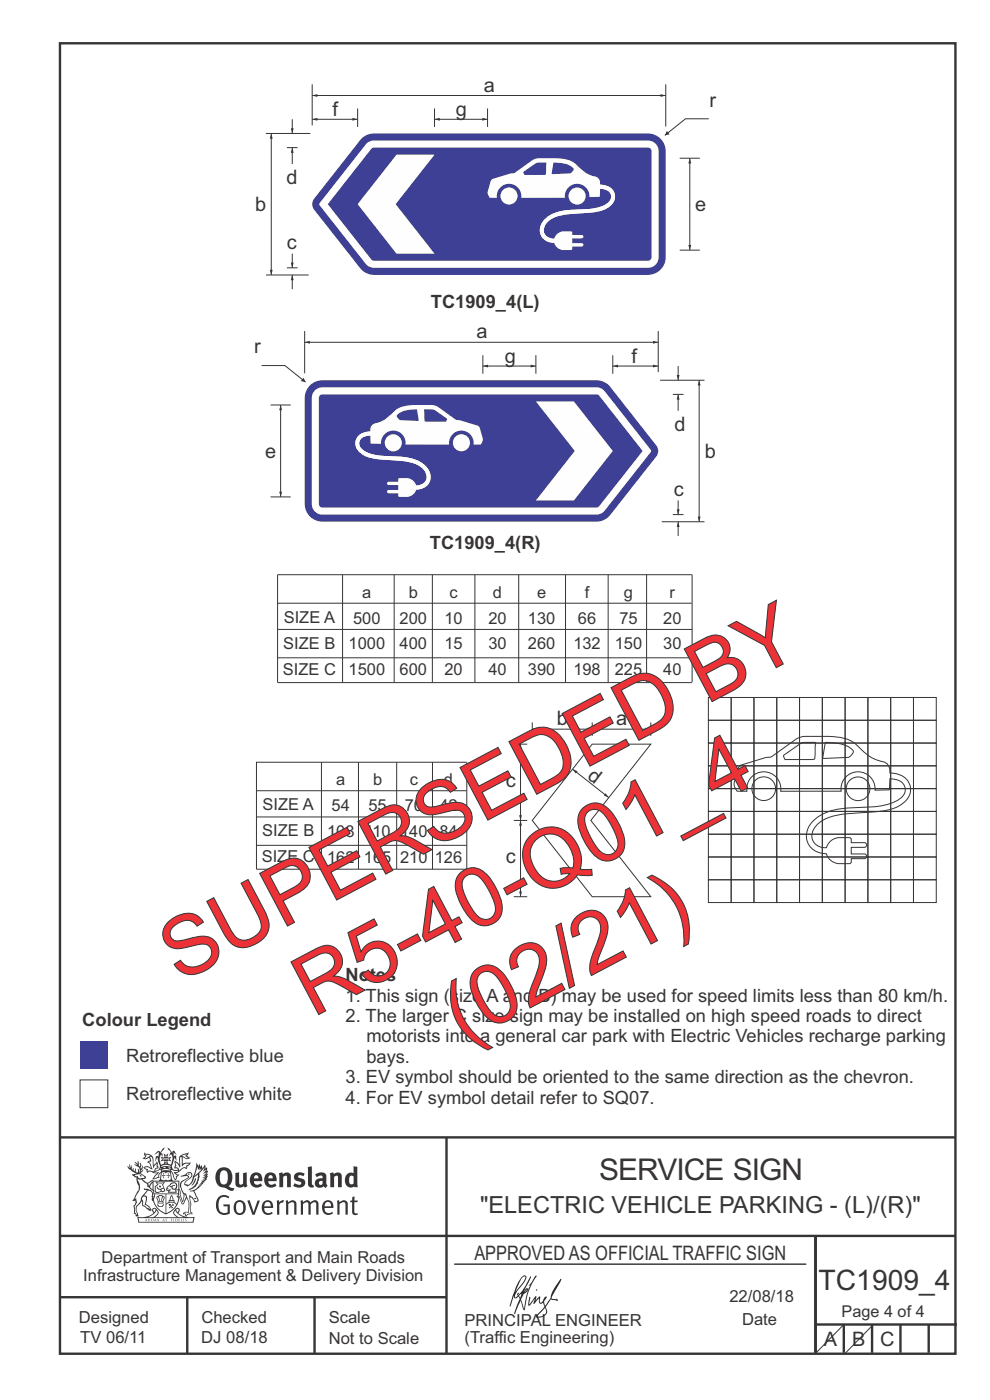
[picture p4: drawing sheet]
<svg xmlns="http://www.w3.org/2000/svg" width="210mm" height="297mm" viewBox="0 0 210 297" stroke-linecap="round" stroke-linejoin="round" font-family="sans-serif">
<defs><g id="words">
<g font-size="17.6" fill="#ed3237">
<text x="38.1" y="208.5" transform="rotate(-28 38.1 208.5)">SUPERSEDED BY</text>
<text x="66.4" y="215.9" transform="rotate(-28 66.4 215.9)">R5-40-Q01_4</text>
<text x="98.1" y="221.4" transform="rotate(-28 98.1 221.4)">(02/21)</text>
</g>
<text font-size="6.3" fill="#373435" x="127.1" y="250.2">SERVICE SIGN</text>
<text font-size="6" fill="#373435" x="173.6" y="273.7">TC1909_4</text>
<text font-size="5" fill="#373435" x="101.8" y="257.4">&quot;ELECTRIC VEHICLE PARKING - (L)/(R)&quot;</text>
<g font-size="4.2" fill="#373435">
<text x="102.6" y="19.4">a</text>
<text x="150.5" y="22.6">r</text>
<text x="70.5" y="24.6">f</text>
<text x="96.7" y="24.6">g</text>
<text x="60.7" y="39.1">d</text>
<text x="54.1" y="44.8">b</text>
<text x="147.4" y="44.8">e</text>
<text x="60.9" y="52.9">c</text>
<text x="101" y="71.8">a</text>
<text x="53.9" y="75">r</text>
<text x="107.1" y="77">g</text>
<text x="134" y="77">f</text>
<text x="143.1" y="91.4">d</text>
<text x="56.2" y="97.2">e</text>
<text x="149.5" y="97.2">b</text>
<text x="142.9" y="105.2">c</text>
<text x="118.1" y="153.8">b</text>
<text x="130.7" y="153.8">a</text>
<text x="107.3" y="167">c</text>
<text x="124.4" y="164.9" transform="rotate(37 124.4 164.9)">d</text>
<text x="107.3" y="183.1">c</text>
<text x="100.6" y="267.2">APPROVED AS OFFICIAL TRAFFIC SIGN</text>
<text x="174.7" y="285.6">A</text>
<text x="180.8" y="285.6">B</text>
<text x="186.7" y="285.6">C</text>
</g>
<g font-size="3.9" fill="#373435">
<text x="91.4" y="65.3">TC1909_4(L)</text>
<text x="91.2" y="116.5">TC1909_4(R)</text>
<text x="73.3" y="208.1">Notes</text>
<text x="73.3" y="212.5">1. This sign (size A and B) may be used for speed limits less than 80 km/h.</text>
<text x="17.5" y="217.6">Colour Legend</text>
<text x="73.3" y="216.8">2. The larger C size sign may be installed on high speed roads to direct</text>
<text x="77.7" y="221.1">motorists into a general car park with Electric Vehicles recharge parking</text>
<text x="26.8" y="225.3">Retroreflective blue</text>
<text x="77.7" y="225.5">bays.</text>
<text x="26.8" y="233.4">Retroreflective white</text>
<text x="73.3" y="229.8">3. EV symbol should be oriented to the same direction as the chevron.</text>
<text x="73.3" y="234.2">4. For EV symbol detail refer to SQ07.</text>
</g>
<g font-size="3.5" fill="#373435">
<text x="76.8" y="126.8">a</text>
<text x="86.7" y="126.8">b</text>
<text x="95.3" y="126.8">c</text>
<text x="104.6" y="126.8">d</text>
<text x="113.9" y="126.8">e</text>
<text x="124" y="126.8">f</text>
<text x="132.4" y="126.8">g</text>
<text x="142.1" y="126.8">r</text>
<text x="60.1" y="137.6">SIZE B</text>
<text x="60.2" y="132.1">SIZE A</text>
<text x="73.9" y="137.8">1000</text>
<text x="74.9" y="132.3">500</text>
<text x="84.8" y="132.3">200</text>
<text x="84.8" y="137.8">400</text>
<text x="94.3" y="132.3">10</text>
<text x="94.3" y="137.8">15</text>
<text x="103.6" y="132.3">20</text>
<text x="103.6" y="137.8">30</text>
<text x="112" y="132.3">130</text>
<text x="112" y="137.8">260</text>
<text x="121.6" y="137.8">132</text>
<text x="122.6" y="132.3">66</text>
<text x="130.4" y="137.8">150</text>
<text x="131.4" y="132.3">75</text>
<text x="140.7" y="132.3">20</text>
<text x="140.7" y="137.8">30</text>
<text x="60" y="143.1">SIZE C</text>
<text x="73.9" y="143.3">1500</text>
<text x="84.8" y="143.3">600</text>
<text x="94.3" y="143.3">20</text>
<text x="103.6" y="143.3">40</text>
<text x="112" y="143.3">390</text>
<text x="121.6" y="143.3">198</text>
<text x="130.4" y="143.3">225</text>
<text x="140.7" y="143.3">40</text>
<text x="71.3" y="166.6">a</text>
<text x="79.1" y="166.6">b</text>
<text x="86.9" y="166.6">c</text>
<text x="94.2" y="166.6">d</text>
<text x="55.7" y="171.9">SIZE A</text>
<text x="70.3" y="172.1">54</text>
<text x="78.2" y="172.1">55</text>
<text x="85.9" y="172.1">70</text>
<text x="93.2" y="172.1">42</text>
<text x="55.6" y="177.4">SIZE B</text>
<text x="69.4" y="177.6">108</text>
<text x="77.3" y="177.6">110</text>
<text x="84.9" y="177.6">140</text>
<text x="93.2" y="177.6">84</text>
<text x="55.5" y="182.9">SIZE C</text>
<text x="69.4" y="183.1">162</text>
<text x="77.2" y="183.1">165</text>
<text x="84.9" y="183.1">210</text>
<text x="92.2" y="183.1">126</text>
<text x="21.6" y="267.9">Department of Transport and Main Roads</text>
<text x="17.7" y="271.8">Infrastructure Management &amp; Delivery Division</text>
<text x="16.7" y="280.6">Designed</text>
<text x="42.7" y="280.6">Checked</text>
<text x="69.7" y="280.6">Scale</text>
<text x="98.5" y="281.3">PRINCIPAL ENGINEER</text>
<text x="154.7" y="276.2">22/08/18</text>
<text x="157.4" y="281.2">Date</text>
<text x="17" y="284.8">TV 06/11</text>
<text x="42.7" y="284.8">DJ 08/18</text>
<text x="69.7" y="285.2">Not to Scale</text>
<text x="98.5" y="284.8">(Traffic Engineering)</text>
</g>
<text font-size="3.4" fill="#373435" x="178.5" y="279.4">Page 4 of 4</text>
</g></defs>
<g fill="none" stroke="#373435" stroke-width=".51">
<path d="M12.7 9.2h190v278h-190zM12.7 241.3h190M94.7 241.4v45.8M12.7 275.2h82M12.7 262.2h190.1M39.7 275.2v12M66.7 275.2v12M173 262.1v24.9M173 281h30M179 281v6M185 281v6M191 281v6"/>
<path d="M197 281v6"/>
</g>
<path d="M96.4 268.2h74.6" fill="none" stroke="#373435" stroke-width=".21"/>
<g fill="#373435">
<path d="M47 248.4a2.55 2.55 0 0 0 0 2.7l.3 .2a.81 .81 0 0 0 1-1v-.5a1.04 1.04 0 0 0-1.1-1.5zM46.3 248.1a1.82 1.82 0 0 1 2.1-.2 1.82 1.82 0 0 1 .9 1.8 2.29 2.29 0 0 1-.8 2l.7 .3h.5l-.2 .6a2.87 2.87 0 0 1-2-.7 2.12 2.12 0 0 1-1.7-3.1z" fill-rule="evenodd"/>
<path d="M49.9 248.9l.8-.2v2a.46 .46 0 0 0 .3 .6 .46 .46 0 0 0 .6-.3v-2.1l.7-.2v2.4l.2 .5-.5 .3-.3-.3a1.02 1.02 0 0 1-1.2 .3 1.02 1.02 0 0 1-.6-1.1z" fill-rule="evenodd"/>
<path d="M54 249.5l-.1 .5h.9a.49 .49 0 0 0-.2-.6 .49 .49 0 0 0-.6 .1zM53.4 249.1a1.34 1.34 0 0 1 1.6-.2 1.34 1.34 0 0 1 .6 1.5v.2h-1.7a.77 .77 0 0 0 .5 .8 .77 .77 0 0 0 .9-.4l.3 .5a1.59 1.59 0 0 1-2 .2 1.59 1.59 0 0 1-.5-2.1z" fill-rule="evenodd"/>
<path d="M57 249.5l-.1 .5h1a.49 .49 0 0 0-.2-.6 .49 .49 0 0 0-.7 .1zM56.4 249.1a1.34 1.34 0 0 1 1.6-.2 1.34 1.34 0 0 1 .7 1.5v.2h-1.8a.77 .77 0 0 0 .5 .8 .77 .77 0 0 0 .9-.4l.4 .5a1.59 1.59 0 0 1-2.1 .2 1.59 1.59 0 0 1-.5-2.1z" fill-rule="evenodd"/>
<path d="M59.2 248.9l.7-.2 .1 .4a.95 .95 0 0 1 1-.3 .95 .95 0 0 1 .7 .8v2.3h-.8v-2.3a.46 .46 0 0 0-.8 .1v2.2h-.8z" fill-rule="evenodd"/>
<path d="M62.6 249.1a1.75 1.75 0 0 1 2-.1l-.2 .5-.6-.2a.43 .43 0 0 0-.6 .3l.4 .3a1.04 1.04 0 0 1 1.2 1.1 1.04 1.04 0 0 1-1.4 1l-1.2-.4 .3-.6 1 .4 .4-.4a.88 .88 0 0 0-1-.5l-.4-.2-.1-.4z" fill-rule="evenodd"/>
<path d="M65.3 247.6l.8-.2 .1 3.8 .3 .2 .1 .4a.88 .88 0 0 1-1 0 .88 .88 0 0 1-.3-1z" fill-rule="evenodd"/>
<path d="M67.8 250.6a.43 .43 0 0 0-.1 .7 .43 .43 0 0 0 .7-.1v-.7zM66.8 249.1a1.7 1.7 0 0 1 2.4 .1v1.9l.3 .4-.4 .5-.5-.4a1.03 1.03 0 0 1-1.7-.1 1.03 1.03 0 0 1 .8-1.5h.7v-.4a.8 .8 0 0 0-1.2 .1z" fill-rule="evenodd"/>
<path d="M70 248.9l.7-.2 .1 .4a.95 .95 0 0 1 1-.3 .95 .95 0 0 1 .7 .8v2.3h-.8v-2.3a.46 .46 0 0 0-.8 .1v2.2h-.8z" fill-rule="evenodd"/>
<path d="M74.3 249.5a1.48 1.48 0 0 0 0 1.7h.5l.2-.1v-1.5l-.3-.2zM75 247.4l.8 .1 .1 4.4h-.7l-.1-.2a1.26 1.26 0 0 1-1.4 0 1.26 1.26 0 0 1-.5-1.3 1.29 1.29 0 0 1 .4-1.4 1.29 1.29 0 0 1 1.4-.1z" fill-rule="evenodd"/>
<path d="M46.4 253.9a1.72 1.72 0 0 1 2.3 0l-.3 .3a1.24 1.24 0 0 0-1.4-.2 1.24 1.24 0 0 0-.6 1.4 1.49 1.49 0 0 0 1.2 1.9l.7-.1v-1.3h-.8l-.1-.4h1.3v1.9a1.93 1.93 0 0 1-2.2 0 1.93 1.93 0 0 1-.7-2.2l.2-.8z" fill-rule="evenodd"/>
<path d="M50.4 255.1a1.65 1.65 0 0 0 .2 2.2 .99 .99 0 0 0 1-1.4 .78 .78 0 0 0-.4-.8 .78 .78 0 0 0-.8 0zM50 254.9a1.33 1.33 0 0 1 1.6-.1 1.33 1.33 0 0 1 .5 1.4 1.31 1.31 0 0 1-1.3 1.6 1.31 1.31 0 0 1-1.2-1.6v-.6z" fill-rule="evenodd"/>
<path d="M52.5 254.7l.4-.1 .9 2.6 .8-2.5h.5l-1.1 3h-.5z" fill-rule="evenodd"/>
<path d="M56.3 255.2l-.2 .7h1.3a.7 .7 0 0 0-.3-.8 .7 .7 0 0 0-.8 .1zM55.9 255a1.22 1.22 0 0 1 1.5-.2 1.22 1.22 0 0 1 .5 1.5h-1.8a.93 .93 0 0 0 .5 1 .93 .93 0 0 0 1.1-.2l.2 .3a1.43 1.43 0 0 1-1.8 .1 1.43 1.43 0 0 1-.6-1.7z" fill-rule="evenodd"/>
<path d="M58.7 254.7l.4-.1 .1 .5 .4-.4 .6-.1-.2 .5a.66 .66 0 0 0-.8 .7v1.9h-.4z" fill-rule="evenodd"/>
<path d="M60.6 254.7l.4-.1 .1 .5a.94 .94 0 0 1 1-.5 .94 .94 0 0 1 .8 .8v2.3h-.5l-.1-2.5a.81 .81 0 0 0-1.2 .3v2.2h-.4z" fill-rule="evenodd"/>
<path d="M63.7 254.7l.5-.1 .1 .5 .4-.3a.78 .78 0 0 1 1.1 .3 .9 .9 0 0 1 1-.5 .9 .9 0 0 1 .8 .8v2.3h-.5l-.1-2.5a.67 .67 0 0 0-1.1 .3v2.2h-.5v-2.4l-.4-.3-.7 .4v2.3h-.5z" fill-rule="evenodd"/>
<path d="M69 255.2l-.1 .7h1.3a.7 .7 0 0 0-.3-.8 .7 .7 0 0 0-.9 .1zM68.7 255a1.22 1.22 0 0 1 1.5-.2 1.22 1.22 0 0 1 .5 1.5h-1.8a.93 .93 0 0 0 .4 1 .93 .93 0 0 0 1.2-.2l.1 .3a1.44 1.44 0 0 1-1.7 .1 1.44 1.44 0 0 1-.6-1.7z" fill-rule="evenodd"/>
<path d="M71.4 254.7l.5-.1 .1 .5a.94 .94 0 0 1 1-.5 .94 .94 0 0 1 .8 .8v2.3h-.5l-.1-2.5a.81 .81 0 0 0-1.2 .3v2.2h-.4z" fill-rule="evenodd"/>
<path d="M74.7 253.9l.5-.1v.9h.7l-.1 .3h-.6v2.2l.1 .2h.5l.1 .3a.75 .75 0 0 1-1.2-.6v-2.1h-.4v-.3h.4z" fill-rule="evenodd"/>
<path d="M30.8 244.9l1.1 .3-.9 .5h-.4l.6-.5zM31.8 245.4h.2a2.44 2.44 0 0 1 .4 1.9l.1 .5 .7-1-.1 .6 .3 .3a.57 .57 0 0 0-.6 .7l-1-.1-.5 .2 .2-.5-.8-.3 .7-.1 .9 .5 .1-.1-.6-1.3-.2-.2h.5zM30.7 244.4l-.1 .5 .2 .4-.6 .4a1.04 1.04 0 0 0 1.4-.1l.2 .6-.3 .1-.2 .4a.94 .94 0 0 1 .8 1.1l-.2-.1a1.16 1.16 0 0 0-1.5-.1l.3 .4 .4 .2 .1 .5 .2 .1 .1-.2a.94 .94 0 0 1 1.1 .2l.8 .1-1.2 1.2a1.13 1.13 0 0 0 1.2-.2l.4-.1-.1-.4 .5-.8a.83 .83 0 0 0-.6 1.1l-.3-.1-.7 .4 1.1-1.4-.5 .1-.5-.1 1.3-.5-.1-.1-.9 .4v-.3l.2-.2 .3 .1 .1-.3-.2-.4v-.6l-.1-.4-.7 1v-.7a1.42 1.42 0 0 0-1.6-1.8z" fill-rule="evenodd"/>
<path d="M38.5 245.2l.5-.2 .7-.1-.6 .3 .8 .5h-.3zM38.3 245.5l.2-.1 .1 2a1.69 1.69 0 0 1 1.6-.6l-.8 .5 .1 .5a1.1 1.1 0 0 0-1.5 .6l-.1-.5-.2-.2h-.5l.3-.4-.3-.7a1.42 1.42 0 0 1 .8 1.1l.2-.1zM37.1 246.2l.1 1-.2 .3 .1 .4h.5l.1 .2a.96 .96 0 0 1-1.1-.1l-.1 .1a1.06 1.06 0 0 0 1.3 .2v.1a.72 .72 0 0 1-1 .2l.3 .5 .6 .2-.4 .2-.1 .6-.2-.3-.4-1.1-.4-.4 .4 .9a1.54 1.54 0 0 0 .7 1.2l.2-.3a.58 .58 0 0 1 .4-.8l.2-.1h-.3l-.5-.3 .9-.5a.93 .93 0 0 1 1.2-.5v.2l.2-.2 .1-.5a.99 .99 0 0 0 .7-.8l-1.3 .1-.3 .2-.1-1.4 .9 .4 .9-.3h-.4l-.5-.4 .4-.7-.6 .2a1.46 1.46 0 0 0-1.4 2.1v.4l-.2-.4z" fill-rule="evenodd"/>
<path d="M35.6 248.9l.2 .1-.1 .3 .4 .1h-.4v.6l-.1-.6h-.3l.3-.1z" fill-rule="evenodd"/>
<path d="M34.6 248.9l.2 .1v.3l.3 .1h-.3l-.1 .6v-.6h-.4l.4-.1z" fill-rule="evenodd"/>
<path d="M34.3 248.8a.57 .57 0 0 1 .9 .2 .57 .57 0 0 1 .9-.2l.2 1.4h-.2a.57 .57 0 0 1-.9 0 .69 .69 0 0 1-1.1 0zM34.2 248.1l-.3 2.1-.2 .4h3l-.2-.4-.3-2.1h-.2v.2l-.8-.1-.8 .1v-.2z" fill-rule="evenodd"/>
<path d="M34.2 252.4a.3 .3 0 0 0 .6 0 .3 .3 0 0 0-.6 0zM33.3 250.9l.3 .3-.3 .4a.79 .79 0 0 0 0 1.3l.8-.2-.1-.3a.55 .55 0 0 1-.7-.6l.1-.1 .2 .3 .3 .2 .8-.2-.4-.7 .4-.4-.7 .2zM33 250.7l1.1 .2 .9-.2-.4 .6 .4 1.2a.56 .56 0 0 1-.8 .3l-.2 .1a.73 .73 0 0 1-.9 .1 .73 .73 0 0 1-.3-1v-.4l.6-.4z" fill-rule="evenodd"/>
<path d="M35.6 251.8l.7-.4a.58 .58 0 0 1 1-.1 .58 .58 0 0 1-.4 .9l-.3-.3a.43 .43 0 0 1 .6-.4 .57 .57 0 0 0-.8 .2l-.2-.1-.3 .1 .4 .2a.55 .55 0 0 0 .9 .4v.5h-1.3l.3-.4-.1-.1-.6 .1 .2-.3-.2-.1zM35.4 251.8l-.1 .2a.39 .39 0 0 0 .2 .6h.3l-.2 .4h1.9l-.1-.8a.86 .86 0 0 0-.1-1.3 .86 .86 0 0 0-1.3 .4z" fill-rule="evenodd"/>
<path d="M36 254.8h.8v.2h-.8zM36.4 253.8l.2 .8h-.4zM36.4 253.5l-.3 .5-.1 .6h-.2v.4l-.7 .4 .2 .1a1.48 1.48 0 0 1 2.1 .2l.2-.1-.6-.5v-.5h-.2l-.1-.6z" fill-rule="evenodd"/>
<path d="M35.8 255.4l.4 .1 .1 .3 .3-.2-.2-.2a.38 .38 0 0 1 .5 .5l-.2-.2-.3 .2 .3 .2-.3 .3-.1-.4-.4 .4-.1-.2 .4-.3-.1-.1-.2 .1z" fill-rule="evenodd"/>
<path d="M34.5 254h.2v.2l-.2 .6h-.2zM33.6 255.3h.9v.2a.55 .55 0 0 1-.8 .4v-.2l-.2-.1zM33.4 254h.2l.2 .8h-.2zM33.6 255l.8-.1 .1 .2h-.8zM33.8 253.7h.5l-.2 1.1h-.1zM33.3 253.8l-.1 .3 .3 1.1a.48 .48 0 0 0-.1 .6 .48 .48 0 0 0 .5 .2h.5a.49 .49 0 0 0 .2-.8l.3-1.1-.1-.3a1.42 1.42 0 0 0-1.5 0z" fill-rule="evenodd"/>
<path d="M33.7 251.5l.4 .1 .1 .3h-.3z" fill-rule="evenodd"/>
<path d="M41.3 250.1l.3-.2-.2 .8-.6 .8h-.2l.5-.7z" fill-rule="evenodd"/>
<path d="M39.7 249l.3-.2 .5 .2a.88 .88 0 0 1-.6 1.1 1.22 1.22 0 0 0-.8 1.3l.5 .2a.72 .72 0 0 0 .9-.4l.5-.8 .2-.6 .8-.6v.2a2.85 2.85 0 0 1-2 2.9l.1 .1a2.13 2.13 0 0 0 1.9-1.5v-.3a2.01 2.01 0 0 0 .3-1.7l1.1-1.3-.4 1 .7-.5-.7 1 .8-.4-.8 .8 .7-.2-.9 .6 .8-.1-.8 .4h.7l-.8 .3 .3 .2h-.4l.2 .3h-.4l.2 .3h-.4l.1 .2h-.1a2.16 2.16 0 0 1-2 1.1l.1 .2 .4-.1a.76 .76 0 0 1 .7 .8l.5 1.2-.6 .2a1.45 1.45 0 0 0-1.1-1.3l.2 1.8-.1 1.8 .4 .3a1.07 1.07 0 0 0-1.2 .4v-.3l-.5-.2a.87 .87 0 0 1 1.1-.1v-.7a4.4 4.4 0 0 0-.6-3.1l-.1-.3h-.2a2.16 2.16 0 0 1-.7-2.2l.3-.4 1.2-.7a.55 .55 0 0 0-.4-.8zM37.8 252.4a.76 .76 0 0 1 .3 1.1l.6 1.6 .4-1.7 .2 .1a.61 .61 0 0 1-.1 .9l-.3 .8-.2 .1-.7-1.6-.3 .1a1.18 1.18 0 0 0 .1-1.4zM41.8 247.5l.2 .7 .3-.5v.6l.4-.5a1.9 1.9 0 0 1-1.2 1.4l-.3 .3zM38.2 249.6l1.4-.2 .2 .2v.3l-.5 .2a1.26 1.26 0 0 0-.9 1.9l.2 .7a1.84 1.84 0 0 1 .1 2.1l-.4-1.4a.96 .96 0 0 0-.4-1.2l-.4 .2a.78 .78 0 0 1 0 1.3l.1 .3h.4l.4 1.1a.38 .38 0 0 0 .2 .4 .38 .38 0 0 0 .4-.1l.6-1.2a2.94 2.94 0 0 1 .4 2.5l-.1 .4h-.8l-.3 .4v.2l.4-.1 .1 .4 .2 .1a1.02 1.02 0 0 1 1.3-.5v-.4l-.3-.1 .1-1.8-.3-1.3h.1a1.14 1.14 0 0 1 .8 1 .63 .63 0 0 0 .8-.2 .63 .63 0 0 0-.2-.9l-.6-1.2 .9-.6 .2-.4h.3l-.1-.2h.4l-.1-.3h.3l-.1-.3 .5-.1-.2-.2 .6-.4v-.2h-.2l.4-.5h-.3l.3-.5-.4 .1 .4-.5v-.3l-.3 .2 .2-.7-.1-.2-.4 .3v-.8l-.6 .8-.2-.8-.2 .5-.3-.7-.1 .6-.5-.8-.1 1.4-.6 1.8a1.81 1.81 0 0 1-1 1.5l-.6-.2a1.75 1.75 0 0 1 1.1-1.2 .75 .75 0 0 0 .1-1.3 .75 .75 0 0 0-1.2 .4z" fill-rule="evenodd"/>
<path d="M41.2 254.1h.3l.2 .2-.4 .1z" fill-rule="evenodd"/>
<path d="M29.4 258.4h11.6l-.1 .8h-11.4zM31.3 258.2l.5-.1a2.48 2.48 0 0 0 1.4-1.3l.3 .5-.5 .6-.5 .3zM32.5 256.6l.3-.2 .2 .1-.3 .7zM37.2 256.8a2.65 2.65 0 0 0 1.8 1.4h-1.1l-.5-.3-.5-.6zM37.4 256.5l.2-.1 .3 .2-.3 .6zM29.2 258.2l.1 1.2h11.8l.2-1.1-.2-.1a4.1 4.1 0 0 1-3.3-.9l.3-.4-.1-.6a1.06 1.06 0 0 0-1.3 1l.2 .4 .6 .5h-4.7l.3-.1a.84 .84 0 0 0 .6-.8 .84 .84 0 0 0-.5-.8l-.3-.2h-.5l-.1 .6 .3 .4a4.2 4.2 0 0 1-3.4 .9z" fill-rule="evenodd"/>
<path d="M31 258.7l.1 .2h-.2zM31 258.5l-.3 .6 .4-.2 .2 .2z" fill-rule="evenodd"/>
<path d="M31.3 258.6h.3v.4a.25 .25 0 0 0 .2-.1 .25 .25 0 0 0-.1-.3h.1a.29 .29 0 0 1 0 .4 .29 .29 0 0 1-.4 0 .29 .29 0 0 1 0-.4z" fill-rule="evenodd"/>
<path d="M32.2 258.6a.22 .22 0 0 1 .3 .2 .22 .22 0 0 1-.3 .2zM32 258.6l.1 .4a.33 .33 0 0 0 .4 0 .33 .33 0 0 0 0-.4 .33 .33 0 0 0-.5 0z" fill-rule="evenodd"/>
<path d="M32.9 258.7l.1 .2h-.2zM32.9 258.5l-.2 .6 .3-.2 .2 .2z" fill-rule="evenodd"/>
<path d="M33.3 258.6h.2l.1 .1 .2-.1-.2 .2 .2 .3-.3-.3-.1 .3h-.1l.2-.3z" fill-rule="evenodd"/>
<path d="M34.7 258.7l.1 .2h-.2zM34.7 258.5l-.3 .6 .4-.2 .2 .2z" fill-rule="evenodd"/>
<path d="M35 258.5h.5l-.2 .1v.5h-.2l.1-.5z" fill-rule="evenodd"/>
<path d="M36.2 258.6l.3-.1-.1 .1v.2h.1h-.1v.3h-.2z" fill-rule="evenodd"/>
<path d="M36.7 258.6h.2v.5h-.2z" fill-rule="evenodd"/>
<path d="M37.3 258.6a.22 .22 0 0 1 .3 .2 .22 .22 0 0 1-.3 .2zM37.1 258.6v.4a.33 .33 0 0 0 .5 0 .33 .33 0 0 0 0-.4 .33 .33 0 0 0-.5 0z" fill-rule="evenodd"/>
<path d="M37.8 258.6l.4-.1-.2 .1v.2h.1h-.1v.2l.2 .1h-.4z" fill-rule="evenodd"/>
<path d="M38.4 258.6h.2l-.1 .4 .2 .1h-.3z" fill-rule="evenodd"/>
<path d="M38.9 258.6h.2v.5h-.2z" fill-rule="evenodd"/>
<path d="M39.3 258.6h.2h-.1l.2 .3-.2 .2-.1-.1v-.1l.2 .1z" fill-rule="evenodd"/>
<path d="M34.2 247.4a1.51 1.51 0 0 1 2 .2 2.67 2.67 0 0 0-2.1 0zM35.7 247.6l.4 .1 .1 .3-.4-.1zM34.6 247.6h.5l.1 .2h-.4zM34 247.8l.3 .2h-.3zM34.9 246.9l.3-.2 .3 .2zM34.9 245.6l.2 .1v.3h-.2zM35 245.1l.2 .2 .2-.2-.1 .3h-.2zM35.1 246.3h.2l.1 .4-.2-.2-.2 .2zM35.3 245.7l.2-.1v.4h-.2zM34.4 245.7h.3l.1 .3-.4 .1 .2-.2zM35.7 245.7h.3l-.2 .2 .2 .2-.4-.1zM32.7 244.9l1-.5-.1 1-.2-.2-.3 .2-.3 1.1 .5-1 .3 .9a1.84 1.84 0 0 1 .2 1.7l.4 .1a2.48 2.48 0 0 1 2.2 0l.2-.2-.2-.7 .7-1.8 .4 .7-.2-1-.2-.1-.2 .3v-.9l.6 .4-.6-.8-.3 .1-.1 .4-.5-.9-.5-.3 .2 .5 .6 .5-.5 .8 .4-.4a2.06 2.06 0 0 1 0 2.3l-.5-.2-.2-.6 .1-.1 .8 .2-.4-.5 .4-.5-.7 .2-.2-.2 .2-.7-.5 .4-.5-.4 .2 .7-.2 .2-.7-.2 .4 .5-.4 .5 .8-.2 .1 .1-.2 .6-.5 .2a2.02 2.02 0 0 1 0-2.2l.3 .5-.1-.7-.3-.1 .8-1.2-.4 .3-.5 .8-.2-.3a.8 .8 0 0 0-.8 .5z" fill-rule="evenodd"/>
<path d="M29.2 250.1l.3 .1a.61 .61 0 0 1 .8 .4l.3 .2a.8 .8 0 0 1 .6 1l.4 .1 .5 .5a1 1 0 0 1 .5 1.1l-.1 .7v-.5h-.1a.96 .96 0 0 0-.8-1.3l-.2-.2h-.7l-.1-.1-.1 .1 .1 .3h.6l-1.2 1.3-.2 1-.4 .6a1.33 1.33 0 0 0-.5 1.8l.2 .5a1.26 1.26 0 0 1-.5-1.5l-.1-.3a1.56 1.56 0 0 0 .4-1.7l-.3 .2 .2-.5a3.2 3.2 0 0 0 .7-3zM30.4 253.9h.4a2.06 2.06 0 0 1-.1 1.6l.7 .5 .4 .4-.6-.1-.8-.6-.1-.9a.51 .51 0 0 1 .1-.9zM28.6 249.3a1.52 1.52 0 0 1 2.1 .5l-1.1 .2-.2-.1-.1-.4h-.5zM27.5 247v.8l-.3-.4h-.1a3.1 3.1 0 0 0 1.9 1.6l-1 .1 .5 .6 .5 .1 .1 1.1a1.84 1.84 0 0 1-.3 2.5l-.4 .9-.3 .4 .2 .1 .4-.1 .1 .4-.2 .5-.3 .2 .1 1.7h.2l.3 .5 .1 .1 .4-.1-.1-.5a1.3 1.3 0 0 1-.1-1.7l.9-1 .1 1.1 .6 .2 .5 .5 .1-.1 .2 .3h.5a1.85 1.85 0 0 0-1.2-1.4l.1-.3a1.39 1.39 0 0 0 0-1.4l-.5-.1 .5-.5a.66 .66 0 0 1 .9-.4 .66 .66 0 0 1 .3 .9l-.1 .4 .2-.1v.2l-.1 .3 .2 .5 .1-.3a2.24 2.24 0 0 0 .1-2.2 .73 .73 0 0 1-.7-.7 .73 .73 0 0 1 .6-.7v-.2a.94 .94 0 0 0-.9 .8 .48 .48 0 0 1-.1-.6 .48 .48 0 0 1 .5-.2l.5-.3a.51 .51 0 0 0-.8 .2l-.5 .2-1-.8h.6l.2-.5-1.2-.7 .5-.5v-.3l-.5 .4 .1-.2a.69 .69 0 0 0 .2-1v.4l-.2 .3v-1.1l-.3-.2 .1 .6-.1 .2-.4-1.3v.7l-.6-.4 .5 .7-.6-.2 .3 .3a1 1 0 0 1 .7 1.4l-.2-.8v.9l-.5-.2v-.8l-.2 .7-.2-.1-.1-.6-.2 .4-.2-.2 .1-.7-.2 .5z" fill-rule="evenodd"/>
<path d="M29.6 249.4l.2-.1 .3 .2z" fill-rule="evenodd"/>
<path d="M32.4 250.5h5.6v2l-.2-.1v-1.7h-5.2v2.5h5.2v-.8l.1 .2-.1 1.1v-.3h-2.5v4a4.1 4.1 0 0 0 2.6-3.6l.1-.1a4 4 0 0 1-2.8 3.9 4.2 4.2 0 0 1-2.8-4.7l.1 1.2 .1-.1a3.8 3.8 0 0 0 2.5 3.4v-4h-2.5l-.2-.9z" fill-rule="evenodd"/>
<circle cx="40" cy="249.1" r=".17"/>
</g>
<g fill="#252726">
<path d="M111.6 273.7l.2-.2-.5 .7zM110.4 274.5l.3 .1-.3 .7-.3-.4zM110.9 270.9l.5-.1a9.3 9.3 0 0 1-2 3.2l-.1 .2 1-2.5zM110.6 271a14.7 14.7 0 0 0-2.2 4.9l-.3 1.2 .1 .1 .8-2.4a.42 .42 0 0 0 .2 .7 .42 .42 0 0 0 .6-.3l.2-.2 .2 .6-1.1 3.1h.2l1.1-2.8 .6 1.9 .2 .2 .2-.5a13.5 13.5 0 0 1 2-6.2l.5-.5-.2-.2-1.6 2.1 .4-.1a14.9 14.9 0 0 0-1.3 5.1l-.4-1.2a1.39 1.39 0 0 1 .2-1.8l.1-.2a.92 .92 0 0 0 .8-1.2 .75 .75 0 0 0-.7 .7l-.2 .2 1.6-3.4h-.1l-.4 .7a10.5 10.5 0 0 1-2.2 3.2l.2-.4a.32 .32 0 0 0-.4 .2 .32 .32 0 0 0 .1 .4l-.5 .4a3.2 3.2 0 0 1 1.1-2.3l.5-.6a2.49 2.49 0 0 0 .7-1.6l-.3-.2z" fill-rule="evenodd"/>
<path d="M115.6 277.5a1.15 1.15 0 0 1 .1 1.3 1.15 1.15 0 0 1-1.2 .5h-.5zM112.3 275.1l-.3 1.7 .3 .2 1.2-1.5-.3 1.1 1.1-1.2a.94 .94 0 0 0 .4 1.2l.5-.3 .3 .9-1.2 1.3a.98 .98 0 0 0-.5 1 1.9 1.9 0 0 0 2.3-1.3l-.1-.3a1.02 1.02 0 0 1 .3-1.4l.5-.9 1.5 .3-.2-.5v.3l-1.1-.2v-.2l2-3.6 .1-.3-.1-.1-1.8 2.7a6.6 6.6 0 0 1-1.5 3l-.2-.2a1.01 1.01 0 0 1 .4-1.4l.1-.2-.3-.2-.3 .5-.2 .5-.5 .4-.2-.4 .1-.9-.2-.1-.8 .9 .2-.9h-.1l-1.4 1.7 .2-1.4v-.1z" fill-rule="evenodd"/>
<path d="M113.7 273.5l.3 .3h-.3z" fill-rule="evenodd"/>
</g>
<path d="M17 229.1h5.9v5.9h-5.9z" fill-rule="evenodd" fill="#fefefe" stroke="#373435" stroke-width=".21"/>
<path d="M17 220.9h5.9v5.9h-5.9z" fill-rule="evenodd" fill="#3e4095"/>
<g fill="none" stroke="#373435" stroke-width=".21">
<path d="M150.3 25.2h-4.9l-4.4 3.5M150.3 148h4.8v4.8h-4.8zM150.3 152.8h4.8v4.8h-4.8zM150.3 157.6h4.8v4.9h-4.8zM155.1 148h4.8v4.8h-4.8zM155.1 152.8h4.8v4.8h-4.8zM155.1 157.6h4.8v4.9h-4.8zM159.9 148h4.9v4.8h-4.9zM159.9 152.8h4.9v4.8h-4.9zM159.9 157.6h4.9v4.9h-4.9zM164.8 148h4.8v4.8h-4.8zM164.8 152.8h4.8v4.8h-4.8z"/>
<path d="M164.8 157.6h4.8v4.9h-4.8zM169.6 148h4.8v4.8h-4.8zM169.6 152.8h4.8v4.8h-4.8zM169.6 157.6h4.8v4.9h-4.8zM174.4 148h4.9v4.8h-4.9zM174.4 152.8h4.9v4.8h-4.9zM174.4 157.6h4.9v4.9h-4.9zM175.1 157.5a9.6 9.6 0 0 1 5.3 1.2l.6 .5a1.48 1.48 0 0 1-1.1 1.5l-5.2 .2a1.28 1.28 0 0 1 0-1.3zM179.3 148h4.8v4.8h-4.8zM179.3 152.8h4.8v4.8h-4.8zM179.3 157.6h4.8v4.9h-4.8zM184.1 148h4.8v4.8h-4.8z"/>
<path d="M184.1 152.8h4.8v4.8h-4.8zM184.1 157.6h4.8v4.9h-4.8zM188.9 148h4.9v4.8h-4.9zM188.9 152.8h4.9v4.8h-4.9zM188.9 157.6h4.9v4.9h-4.9zM193.8 148h4.8v4.8h-4.8zM193.8 152.8h4.8v4.8h-4.8zM193.8 157.6h4.8v4.9h-4.8zM150.3 162.5h4.8v4.8h-4.8zM150.3 167.3h4.8v4.8h-4.8zM150.3 172.1h4.8v4.9h-4.8zM150.3 177h4.8v4.8h-4.8z"/>
<path d="M155.1 162.5h4.8v4.8h-4.8zM155.1 167.3h4.8v4.8h-4.8zM155.1 172.1h4.8v4.9h-4.8zM155.1 177h4.8v4.8h-4.8zM156.9 162.5l5.5-1.8 1.2-.1 3.9-2.9a5.3 5.3 0 0 1 4.6-1.5h.8a18.2 18.2 0 0 1 7.5 .9l.6 .4a21.1 21.1 0 0 0 4.5 3.5l.9 .4a2.19 2.19 0 0 1 2.4 2v.6a4.7 4.7 0 0 1 4 2.1 3.8 3.8 0 0 1-2.1 4.9 20.2 20.2 0 0 1-8.2 1.4 18.2 18.2 0 0 0-8.3 1.8 3.7 3.7 0 0 0-1.9 3.8 2.79 2.79 0 0 0 3 1.8 3.1 3.1 0 0 1 3.5-2.1h1.5l.3 .3v.8h2.8a.5 .5 0 0 1 .5 .5 .5 .5 0 0 1-.5 .5h-2.8v1.4h2.8a.5 .5 0 0 1 .5 .5 .5 .5 0 0 1-.5 .5h-2.8v.8l-.3 .2h-1a3.4 3.4 0 0 1-4-2.1 3.9 3.9 0 0 1-3.9-2.3 3.9 3.9 0 0 1 .9-4.5 11.7 11.7 0 0 1 8.5-2.9 23.9 23.9 0 0 0 9.1-1.4 3 3 0 0 0 2.1-2.7 3 3 0 0 0-3.2-2.1l-.2 2.3-3 .1a3.6 3.6 0 0 0-3.7-3.9 3.6 3.6 0 0 0-3.5 4.1l-12.8 .1a3.6 3.6 0 0 0-3.6-4.2 3.6 3.6 0 0 0-3.6 4.2h-.8a1.38 1.38 0 0 1-1.9-1.4l.9-3.5zM159.9 162.5h4.9v4.8h-4.9zM159.9 167.3h4.9v4.8h-4.9zM159.9 172.1h4.9v4.9h-4.9zM159.9 177h4.9v4.8h-4.9zM164.8 162.5h4.8v4.8h-4.8zM164.8 167.3h4.8v4.8h-4.8zM164.8 172.1h4.8v4.9h-4.8z"/>
<path d="M164.8 177h4.8v4.8h-4.8zM166.3 160.2l3.4-2.4a5.9 5.9 0 0 1 3.3-.2l-.1 2.8-.2 .6-6.1 .1-.4-.6zM169.6 162.5h4.8v4.8h-4.8zM169.6 167.3h4.8v4.8h-4.8zM169.6 172.1h4.8v4.9h-4.8zM169.6 177h4.8v4.8h-4.8zM174.4 162.5h4.9v4.8h-4.9zM174.4 167.3h4.9v4.8h-4.9zM174.4 172.1h4.9v4.9h-4.9zM174.4 177h4.9v4.8h-4.9zM179.3 172.1h4.8v4.9h-4.8zM179.3 162.5h4.8v4.8h-4.8z"/>
<path d="M179.3 167.3h4.8v4.8h-4.8zM179.3 177h4.8v4.8h-4.8zM184.1 162.5h4.8v4.8h-4.8zM184.1 167.3h4.8v4.8h-4.8zM184.1 172.1h4.8v4.9h-4.8zM184.1 177h4.8v4.8h-4.8zM188.9 162.5h4.9v4.8h-4.9zM188.9 167.3h4.9v4.8h-4.9zM188.9 172.1h4.9v4.9h-4.9zM188.9 177h4.9v4.8h-4.9zM193.8 162.5h4.8v4.8h-4.8zM193.8 167.3h4.8v4.8h-4.8z"/>
<path d="M193.8 172.1h4.8v4.9h-4.8zM193.8 177h4.8v4.8h-4.8zM150.3 181.8h4.8v4.8h-4.8zM150.3 186.6h4.8v4.9h-4.8zM155.1 181.8h4.8v4.8h-4.8zM155.1 186.6h4.8v4.9h-4.8zM159.9 181.8h4.9v4.8h-4.9zM159.9 186.6h4.9v4.9h-4.9zM164.8 181.8h4.8v4.8h-4.8zM164.8 186.6h4.8v4.9h-4.8zM169.6 181.8h4.8v4.8h-4.8zM169.6 186.6h4.8v4.9h-4.8z"/>
<path d="M174.4 181.8h4.9v4.8h-4.9zM174.4 186.6h4.9v4.9h-4.9zM179.3 181.8h4.8v4.8h-4.8zM179.3 186.6h4.8v4.9h-4.8zM184.1 181.8h4.8v4.8h-4.8zM184.1 186.6h4.8v4.9h-4.8zM188.9 181.8h4.9v4.8h-4.9zM188.9 186.6h4.9v4.9h-4.9zM193.8 181.8h4.8v4.8h-4.8zM193.8 186.6h4.8v4.9h-4.8zM179 281l-6.1 6.2"/>
<circle cx="162" cy="167.3" r="2.51"/>
<circle cx="182" cy="167.3" r="2.51"/>
</g>
<path d="M141.5 27.8l.5 .7-1 .2z" fill="#373435"/>
<path d="M66.2 20.3h75" fill="none" stroke="#373435" stroke-width=".21"/>
<g fill="#373435">
<path d="M66.2 20.3l1.1-.3v.6z"/>
<path d="M140.1 20l1.1 .3-1.1 .3z"/>
</g>
<path d="M92.2 25.3h11.2" fill="none" stroke="#373435" stroke-width=".21"/>
<g fill="#373435">
<path d="M92.2 25.3l1.1-.3v.6z"/>
<path d="M102.3 25l1.1 .3-1.1 .3z"/>
</g>
<path d="M66.2 17.9v8.7" fill="none" stroke="#373435" stroke-width=".21"/>
<path d="M76.6 29.4a3.7 3.7 0 0 1 2.7-1.1h58.2a3.8 3.8 0 0 1 3.7 3.8v22.4a3.7 3.7 0 0 1-3.7 3.8h-58.2a3.7 3.7 0 0 1-2.8-1.2l-9.9-12.6a1.87 1.87 0 0 1 0-2.3z" fill-rule="evenodd" fill="#3e4095"/>
<path d="M77.8 30.4l.7-.4 .8-.2h58.2a2.25 2.25 0 0 1 2.2 2.3v22.4a2.24 2.24 0 0 1-2.2 2.3h-58.2l-.8-.1-.8-.6-10-12.8z" fill-rule="evenodd" fill="#fefefe"/>
<path d="M78.8 31.5l.5-.2h58.2a.75 .75 0 0 1 .7 .8v22.5a.75 .75 0 0 1-.7 .7l-58.5-.1-9.5-11.9z" fill-rule="evenodd" fill="#3e4095"/>
<g fill="#fefefe">
<path d="M115.6 46.5a8.4 8.4 0 0 1 6-2 14.6 14.6 0 0 0 6.6-1 1.91 1.91 0 0 0 1.3-2.5 2.83 2.83 0 0 0-2.3-1 .41 .41 0 0 1-.2-.5 .41 .41 0 0 1 .4-.3 2.83 2.83 0 0 1 3.1 2.5 3.9 3.9 0 0 1-3.8 3.2l-3 .3a17 17 0 0 0-6.7 1.2 2.6 2.6 0 0 0-1.4 3.3 4.1 4.1 0 0 0 2.3 1.1 .41 .41 0 0 1-.3 .7 2.78 2.78 0 0 1-3-3.3l.2-.6z" fill-rule="evenodd"/>
<path d="M120.6 41.6a1.81 1.81 0 0 1 3.6 0 1.81 1.81 0 0 1-3.6 0zM104.3 38.1l4.2-1.3a1.44 1.44 0 0 0 1.2-.5l2.1-1.5a4.1 4.1 0 0 1 3.7-1.2 12.4 12.4 0 0 1 6.1 .8l.5 .4a7.9 7.9 0 0 0 4.5 2.8l.6 .8 .1 .8a2.75 2.75 0 0 1 3 3.4 5.5 5.5 0 0 1-4.8 2.5l-2.4 .2a15.9 15.9 0 0 0-6.1 1.1 2.59 2.59 0 0 0-1.4 3.3 2.09 2.09 0 0 0 2 .9 2.35 2.35 0 0 1 2.7-1.5h.9l.2 .2v.6l2-.1a.36 .36 0 0 1 .3 .4 .36 .36 0 0 1-.3 .4h-2v1h2a.36 .36 0 0 1 .3 .3 .36 .36 0 0 1-.3 .4h-2v.6l-.2 .2h-.9a2.36 2.36 0 0 1-2.7-1.6 2.84 2.84 0 0 1-2.9-1.8 2.84 2.84 0 0 1 1-3.3 10 10 0 0 1 6.7-1.9 12.1 12.1 0 0 0 6.4-1.4 1.62 1.62 0 0 0 .8-1.8 1.62 1.62 0 0 0-1.7-1.2h-.6l-.1 1.6-2.2 .1a2.61 2.61 0 0 0-2.7-2.8 2.61 2.61 0 0 0-2.5 3h-9.2a2.61 2.61 0 0 0-2.6-3 2.61 2.61 0 0 0-2.6 3h-.4a1.17 1.17 0 0 1-1.3-.4 1.17 1.17 0 0 1-.1-1.3zM106.2 41.6a1.81 1.81 0 0 1 3.6 0 1.81 1.81 0 0 1-3.6 0zM117.4 34.5a6 6 0 0 1 4.3 1.2l-.2 .6-.6 .5-3.8 .1zM111.1 36.4l.2 .7h4.4l.2-2.5h-2.2z" fill-rule="evenodd"/>
<path d="M84.1 32.8h8.1l-8.3 10.5 8.3 10.5h-8.1l-8.2-10.5z" fill-rule="evenodd"/>
</g>
<path d="M144.2 33.6h4.3M146.3 33.6v19.5M144.2 53.1h4.3" fill="none" stroke="#373435" stroke-width=".21"/>
<g fill="#373435">
<path d="M146.3 33.6l.3 1.1h-.6z"/>
<path d="M146 52h.6l-.3 1.1z"/>
</g>
<path d="M141.2 17.9v8.9M66.2 25.3h9.7M75.9 23v3.9M92.2 23v3.9M103.4 23v3.9" fill="none" stroke="#373435" stroke-width=".21"/>
<g fill="#373435">
<path d="M74.8 25l1.1 .3-1.1 .3z"/>
<path d="M66.2 25.3l1.1-.3v.6z"/>
</g>
<path d="M57.5 28.3v30" fill="none" stroke="#373435" stroke-width=".21"/>
<g fill="#373435">
<path d="M57.5 28.3l.3 1.1h-.6z"/>
<path d="M57.2 57.2h.6l-.3 1.1z"/>
</g>
<path d="M62 31.3v3.5" fill="none" stroke="#373435" stroke-width=".21"/>
<path d="M62 31.3l.3 1.1h-.6z" fill="#373435"/>
<path d="M56.4 28.3h9.4M60.9 31.3h2.2M62 25.3v3M56.4 58.3h9.1" fill="none" stroke="#373435" stroke-width=".21"/>
<path d="M61.7 27.2h.6l-.3 1.1z" fill="#373435"/>
<path d="M60.9 56.8h2.2M62 53.8v3" fill="none" stroke="#373435" stroke-width=".21"/>
<path d="M61.7 55.7h.6l-.3 1.1z" fill="#373435"/>
<path d="M62 58.3v3" fill="none" stroke="#373435" stroke-width=".21"/>
<path d="M62 58.3l.3 1.1h-.6z" fill="#373435"/>
<path d="M55.5 77.6l4.9-.1 4.4 3.6" fill="none" stroke="#373435" stroke-width=".21"/>
<path d="M64.4 80.1l.4 1-1-.3z" fill="#373435"/>
<path d="M64.6 72.6h75" fill="none" stroke="#373435" stroke-width=".21"/>
<g fill="#373435">
<path d="M138.5 72.3l1.1 .3-1.1 .3z"/>
<path d="M64.6 72.6l1.1-.3v.6z"/>
</g>
<path d="M102.4 77.7h11.3" fill="none" stroke="#373435" stroke-width=".21"/>
<g fill="#373435">
<path d="M112.6 77.4l1.1 .3-1.1 .3z"/>
<path d="M102.4 77.7l1.1-.3v.6z"/>
</g>
<path d="M139.6 70.2v8.7" fill="none" stroke="#373435" stroke-width=".21"/>
<path d="M65.7 81.8a3.7 3.7 0 0 1 2.7-1.1h58.2a3.7 3.7 0 0 1 2.7 1.2l9.9 12.6a1.87 1.87 0 0 1 0 2.3l-10 12.7a3.7 3.7 0 0 1-2.7 1.2h-58.1a3.8 3.8 0 0 1-3.8-3.8v-22.5a3.7 3.7 0 0 1 1.1-2.6z" fill-rule="evenodd" fill="#3e4095"/>
<path d="M66.8 82.8l1-.6h.6h58.5l.8 .3 .5 .4 9.9 12.8-9.9 12.8-.5 .4-.8 .2-58.5 .1a2.24 2.24 0 0 1-2.3-2.3v-22.5l.1-.6z" fill-rule="evenodd" fill="#fefefe"/>
<path d="M67.9 83.9l.5-.2h58.3l.3 .2 9.3 11.8-9.3 11.8-.3 .1-58.3 .1a.75 .75 0 0 1-.8-.8v-22.5z" fill-rule="evenodd" fill="#3e4095"/>
<g fill="#fefefe">
<path d="M76.2 92.3l.8-.5 1.5-.3a.41 .41 0 0 1 .4 .5 .41 .41 0 0 1-.5 .4 1.9 1.9 0 0 0-2.2 1.8 3.1 3.1 0 0 0 2.8 2.2l2 .3 3.2 .1a7.9 7.9 0 0 1 6.5 2.6 2.71 2.71 0 0 1 .3 3.1 2.71 2.71 0 0 1-3 1.3 .41 .41 0 0 1-.1-.5 .41 .41 0 0 1 .4-.3 1.96 1.96 0 0 0 2-1.1 1.96 1.96 0 0 0-.3-2.2 7.9 7.9 0 0 0-5.6-2h-.7a21.5 21.5 0 0 1-6-.9 3.1 3.1 0 0 1-2.3-3.2l.2-.5z" fill-rule="evenodd"/>
<path d="M81.6 93.9a1.81 1.81 0 0 0 3.6 0 1.81 1.81 0 0 0-3.6 0zM76.1 92.4a2.59 2.59 0 0 0 1.1 4.2 19.7 19.7 0 0 0 7.3 1.1 7.7 7.7 0 0 1 5.4 1.9 1.91 1.91 0 0 1 .4 2.3 1.91 1.91 0 0 1-2 1.1 2.35 2.35 0 0 0-2.8-1.6h-.8l-.2 .2v.6h-2a.36 .36 0 0 0-.4 .4 .36 .36 0 0 0 .4 .3h2v1h-2a.36 .36 0 0 0-.4 .4 .36 .36 0 0 0 .4 .4h2v.5l.2 .2h.8a2.36 2.36 0 0 0 2.8-1.5 2.84 2.84 0 0 0 2.9-1.9 2.84 2.84 0 0 0-1-3.3 10 10 0 0 0-6.7-1.9 12.1 12.1 0 0 1-6.5-1.3 1.62 1.62 0 0 1-.7-1.9 1.62 1.62 0 0 1 1.6-1.1l.6-.1 .2 1.7 2.1 .1a2.61 2.61 0 0 1 2.7-2.9 2.61 2.61 0 0 1 2.5 3h9.3a2.61 2.61 0 0 1 2.6-3 2.61 2.61 0 0 1 2.5 3h.5a1.17 1.17 0 0 0 1.3-.3 1.17 1.17 0 0 0 .1-1.4l-.5-1.8-.4-.5-4-1.2a1.44 1.44 0 0 1-1.3-.5l-2.1-1.5a4.1 4.1 0 0 0-3.6-1.2 12.4 12.4 0 0 0-6.2 .9l-.5 .3a7.9 7.9 0 0 1-4.5 2.8l-.6 .8-.1 .8h-.4a3.5 3.5 0 0 0-2 .9zM96.1 93.9a1.81 1.81 0 0 0 3.6 0 1.81 1.81 0 0 0-3.6 0zM84.2 88.1l.1 .5 .6 .5 3.9 .2-.3-2.4a5.7 5.7 0 0 0-4.3 1.2zM90 86.8l2.1 .2 2.7 1.8-.1 .6h-4.6z" fill-rule="evenodd"/>
<path d="M113.7 85.2h8l8.3 10.5-8.3 10.5h-8l8.2-10.5z" fill-rule="evenodd"/>
</g>
<path d="M57.4 85.9h4.3M59.5 85.9v19.5M57.4 105.4h4.3" fill="none" stroke="#373435" stroke-width=".21"/>
<g fill="#373435">
<path d="M59.5 85.9l.3 1.1h-.6z"/>
<path d="M59.2 104.3h.6l-.3 1.1z"/>
</g>
<path d="M64.6 70.2v9M102.4 75.4v3.9M113.7 75.4v3.9M130 75.4v3.9M130 77.7h9.6" fill="none" stroke="#373435" stroke-width=".21"/>
<g fill="#373435">
<path d="M130 77.7l1.1-.3v.6z"/>
<path d="M138.5 77.4l1.1 .3-1.1 .3z"/>
</g>
<path d="M148.3 80.7v30" fill="none" stroke="#373435" stroke-width=".21"/>
<g fill="#373435">
<path d="M148.3 80.7l.3 1.1h-.6z"/>
<path d="M148 109.6h.6l-.3 1.1z"/>
</g>
<path d="M143.9 83.7v3.4" fill="none" stroke="#373435" stroke-width=".21"/>
<path d="M143.9 83.7l.3 1.1h-.7z" fill="#373435"/>
<path d="M143.9 77.7v3M140 80.7h9.4M142.7 83.7h2.3M140.4 110.7h9" fill="none" stroke="#373435" stroke-width=".21"/>
<path d="M143.6 79.6h.6l-.3 1.1z" fill="#373435"/>
<path d="M142.7 109.2h2.3M143.9 106.2v3" fill="none" stroke="#373435" stroke-width=".21"/>
<path d="M143.6 108.1h.6l-.3 1.1z" fill="#373435"/>
<path d="M143.9 110.7v3" fill="none" stroke="#373435" stroke-width=".21"/>
<path d="M143.9 110.7l.3 1.1h-.7z" fill="#373435"/>
<path d="M109 157.9h2.8M110.4 157.9v16.1M125.6 157.9h12.4l-12.7 16.1 12.7 16.2h-12.4l-12.7-16.2z" fill="none" stroke="#373435" stroke-width=".21"/>
<g fill="#373435">
<path d="M110.4 157.9l.3 1.1h-.6z"/>
<path d="M110.1 172.9h.6l-.3 1.1z"/>
</g>
<path d="M112.9 154.7h12.7M125.6 153.3v2.8M109 174h2.8" fill="none" stroke="#373435" stroke-width=".21"/>
<g fill="#373435">
<path d="M124.5 154.4l1.1 .3-1.1 .3z"/>
<path d="M112.9 154.7l1.1-.3v.6z"/>
</g>
<path d="M112.9 153.3v2.8M110.4 174v16.2" fill="none" stroke="#373435" stroke-width=".21"/>
<g fill="#373435">
<path d="M110.4 174l.3 1.2h-.6z"/>
<path d="M110.1 189.1h.6l-.3 1.1z"/>
</g>
<path d="M125.6 154.7h12.4M138 153.3v2.8M109 190.2h2.8" fill="none" stroke="#373435" stroke-width=".21"/>
<g fill="#373435">
<path d="M125.6 154.7l1.1-.3v.6z"/>
<path d="M136.9 154.4l1.1 .3-1.1 .3z"/>
</g>
<path d="M121.5 163.2l7.6 6" fill="none" stroke="#373435" stroke-width=".21"/>
<g fill="#373435">
<path d="M121.5 163.2l1 .4-.4 .5z"/>
<path d="M128.5 168.3l.6 .9-1-.4z"/>
</g>
<g fill="none" stroke="#373435" stroke-width=".21">
<path d="M58.9 128h87.8M58.9 139.5h87.9M59 133.5h87.8M72.7 121.9v22.9M83.6 121.9v22.9M91.7 121.9v22.9M100.7 121.9v22.9M110 121.9v22.9M120 121.9v22.9M129 121.9v22.9M137.2 121.9v22.8M146.7 121.9h-87.8v22.9"/>
<path d="M146.8 121.9v22.8M58.9 144.8h87.9M54.4 167.7h44.6M54.4 179.3h44.6M54.5 173.3h44.5M68.2 161.7v22.7M76 161.7v22.7M84.1 161.7v22.7M91.7 161.7v22.7M99 161.7h-44.6v22.7h44.6v-22.7M185.3 281l-6.1 6.2"/>
</g>
<use href="#words"/>
</svg>
